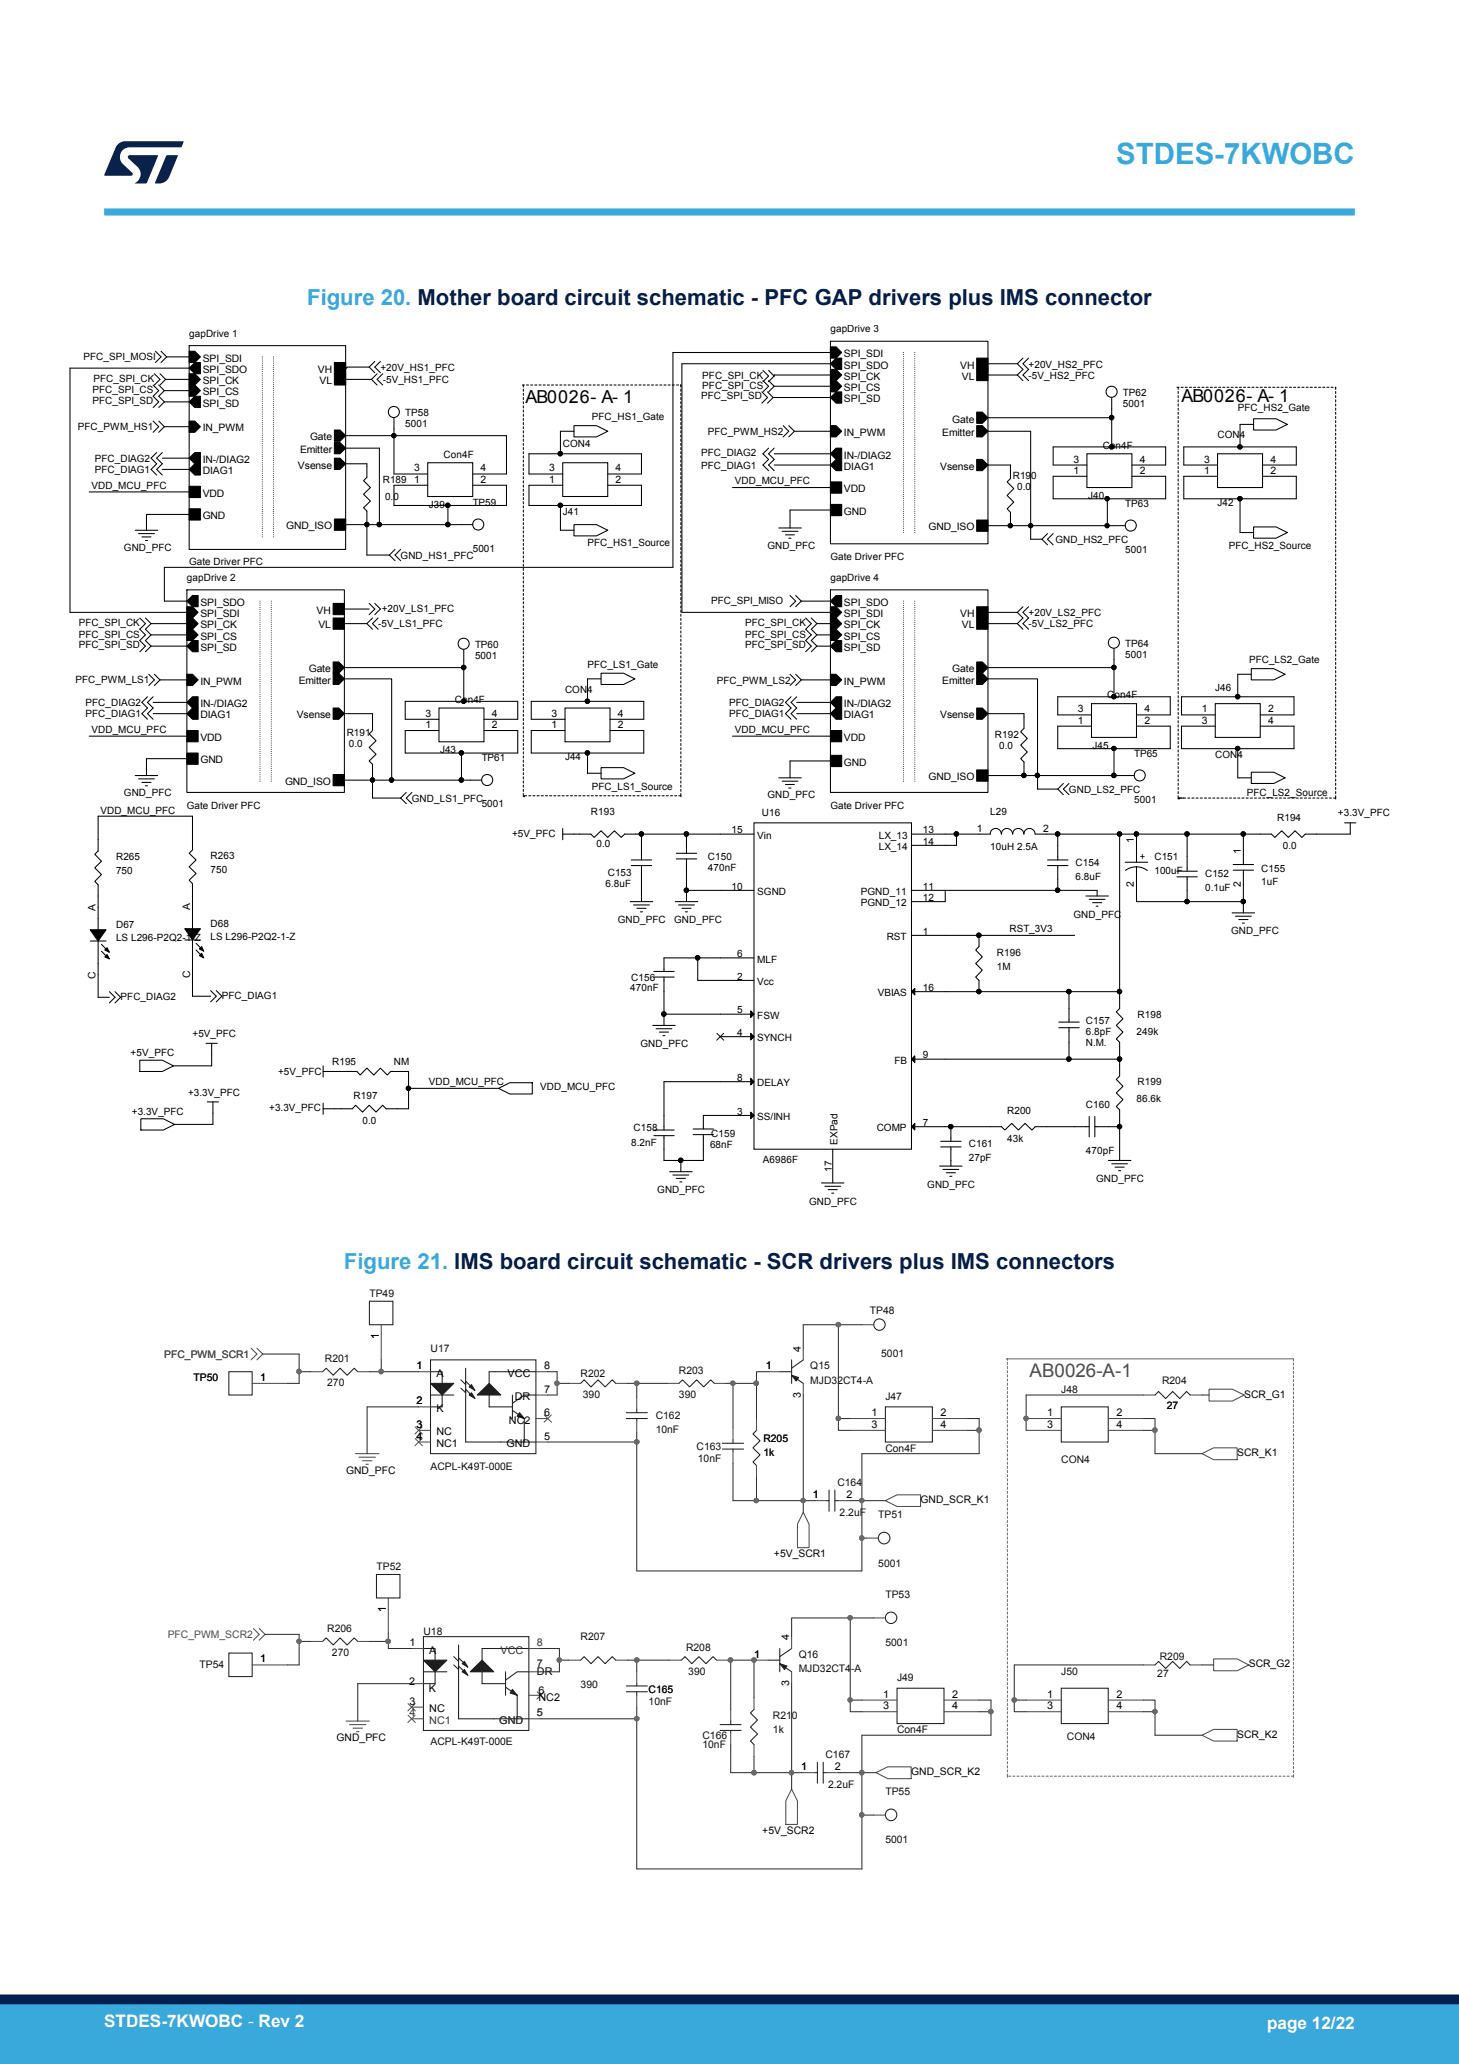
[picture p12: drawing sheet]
<svg xmlns="http://www.w3.org/2000/svg" width="210mm" height="297mm" viewBox="0 0 210 297" stroke-linecap="round" stroke-linejoin="round" font-family="sans-serif">
<defs><g id="words">
<text font-size="4.2" fill="#39a9dc" x="160.7" y="23.5">STDES-7KWOBC</text>
<g font-size="3.2" fill="#39a9dc">
<text x="44.2" y="43.8">Figure 20. Mother board circuit schematic - PFC GAP drivers plus IMS connector</text>
<text x="49.5" y="182.5">Figure 21. IMS board circuit schematic - SCR drivers plus IMS connectors</text>
</g>
<text font-size="2.7" fill="#4c4c4c" x="148.2" y="198.2">AB0026-A-1</text>
<g font-size="2.6">
<text x="75.7" y="58">AB0026- A- 1</text>
<text x="170.1" y="57.8">AB0026- A- 1</text>
</g>
<g font-size="2.5" fill="#fff">
<text x="15" y="291.6">STDES-7KWOBC - Rev 2</text>
<text x="182.4" y="291.9">page 12/22</text>
</g>
<g font-size="1.5">
<text x="29.2" y="52">SPI_SDI</text>
<text x="29.2" y="53.7">SPI_SDO</text>
<text x="45.8" y="53.7">VH</text>
<text x="121.5" y="51.4">SPI_SDI</text>
<text x="121.5" y="53">SPI_SDO</text>
<text x="138.2" y="53">VH</text>
<text x="29.2" y="56.9">SPI_CS</text>
<text x="29.2" y="58.5">SPI_SD</text>
<text x="29.2" y="55.3">SPI_CK</text>
<text x="46" y="55.3">VL</text>
<text x="121.5" y="57.9">SPI_SD</text>
<text x="121.5" y="54.7">SPI_CK</text>
<text x="121.5" y="56.3">SPI_CS</text>
<text x="138.5" y="54.7">VL</text>
<text x="29.2" y="62.1">IN_PWM</text>
<text x="43.2" y="65.2">Emitter</text>
<text x="44.6" y="63.4">Gate</text>
<text x="121.5" y="62.7">IN_PWM</text>
<text x="121.5" y="66">IN-/DIAG2</text>
<text x="135.6" y="62.7">Emitter</text>
<text x="137.1" y="60.8">Gate</text>
<text x="29.2" y="71.5">VDD</text>
<text x="29.2" y="68.2">DIAG1</text>
<text x="29.2" y="66.6">IN-/DIAG2</text>
<text x="42.9" y="67.4">Vsense</text>
<text x="59.6" y="67.8">3</text>
<text x="59.6" y="69.5">1</text>
<text x="69.2" y="69.5">2</text>
<text x="69.2" y="67.8">4</text>
<text x="79" y="67.8">3</text>
<text x="79" y="69.5">1</text>
<text x="88.6" y="69.5">2</text>
<text x="88.6" y="67.8">4</text>
<text x="121.5" y="67.6">DIAG1</text>
<text x="121.5" y="70.8">VDD</text>
<text x="135.3" y="67.6">Vsense</text>
<text x="154.5" y="66.6">3</text>
<text x="154.5" y="68.2">1</text>
<text x="164.1" y="68.2">2</text>
<text x="164.1" y="66.6">4</text>
<text x="173.3" y="66.6">3</text>
<text x="173.3" y="68.2">1</text>
<text x="182.9" y="68.2">2</text>
<text x="182.9" y="66.6">4</text>
<text x="29.2" y="74.7">GND</text>
<text x="41.2" y="76.2">GND_ISO</text>
<text x="121.5" y="74.1">GND</text>
<text x="133.7" y="76.3">GND_ISO</text>
<text x="28.8" y="88.8">SPI_SDI</text>
<text x="28.8" y="87.2">SPI_SDO</text>
<text x="45.6" y="88.3">VH</text>
<text x="121.5" y="88.8">SPI_SDI</text>
<text x="121.5" y="87.2">SPI_SDO</text>
<text x="138.2" y="88.8">VH</text>
<text x="28.8" y="90.4">SPI_CK</text>
<text x="28.8" y="92">SPI_CS</text>
<text x="28.8" y="93.7">SPI_SD</text>
<text x="45.8" y="90.4">VL</text>
<text x="121.5" y="92">SPI_CS</text>
<text x="121.5" y="93.7">SPI_SD</text>
<text x="121.5" y="90.4">SPI_CK</text>
<text x="138.5" y="90.4">VL</text>
<text x="28.8" y="98.5">IN_PWM</text>
<text x="28.8" y="101.8">IN-/DIAG2</text>
<text x="43" y="98.4">Emitter</text>
<text x="44.4" y="96.8">Gate</text>
<text x="121.5" y="98.5">IN_PWM</text>
<text x="121.5" y="101.8">IN-/DIAG2</text>
<text x="135.6" y="98.4">Emitter</text>
<text x="137.1" y="96.8">Gate</text>
<text x="28.8" y="103.4">DIAG1</text>
<text x="28.8" y="106.6">VDD</text>
<text x="42.7" y="103.4">Vsense</text>
<text x="61.2" y="103.1">3</text>
<text x="61.2" y="104.8">1</text>
<text x="70.8" y="104.8">2</text>
<text x="70.8" y="103.1">4</text>
<text x="79.4" y="103.1">3</text>
<text x="79.4" y="104.8">1</text>
<text x="88.9" y="104.8">2</text>
<text x="88.9" y="103.1">4</text>
<text x="121.5" y="106.6">VDD</text>
<text x="121.5" y="103.4">DIAG1</text>
<text x="135.3" y="103.4">Vsense</text>
<text x="155.2" y="102.5">3</text>
<text x="155.2" y="104.1">1</text>
<text x="164.7" y="104.1">2</text>
<text x="164.7" y="102.5">4</text>
<text x="173" y="104.1">3</text>
<text x="173" y="102.5">1</text>
<text x="182.5" y="102.5">2</text>
<text x="182.5" y="104.1">4</text>
<text x="28.8" y="109.9">GND</text>
<text x="41" y="112.9">GND_ISO</text>
<text x="121.5" y="110.2">GND</text>
<text x="133.7" y="112.3">GND_ISO</text>
<text x="140.6" y="119.7">1</text>
<text x="150.1" y="119.7">2</text>
<text x="163.2" y="121.3" transform="rotate(-90 163.2 121.3)">1</text>
<text x="178.6" y="122.9" transform="rotate(-90 178.6 122.9)">1</text>
<text x="13.8" y="131" transform="rotate(-90 13.8 131)">A</text>
<text x="27.3" y="130.9" transform="rotate(-90 27.3 130.9)">A</text>
<text x="163.2" y="127.7" transform="rotate(-90 163.2 127.7)">2</text>
<text x="178.6" y="127.7" transform="rotate(-90 178.6 127.7)">2</text>
<text x="13.8" y="140.9" transform="rotate(-90 13.8 140.9)">C</text>
<text x="27.3" y="140.7" transform="rotate(-90 27.3 140.7)">C</text>
<text x="54.5" y="192.7" transform="rotate(-90 54.5 192.7)">1</text>
<text x="60" y="197">1</text>
<text x="78.3" y="197">8</text>
<text x="110.2" y="197">1</text>
<text x="115.3" y="194.5" transform="rotate(-90 115.3 194.5)">4</text>
<text x="37.5" y="198.7">1</text>
<text x="60" y="202.1">2</text>
<text x="62.8" y="198.1">A</text>
<text x="62.8" y="203.2">K</text>
<text x="73.1" y="198.1">VCC</text>
<text x="74.1" y="201.5">DR</text>
<text x="78.3" y="203.8">6</text>
<text x="78.3" y="200.4">7</text>
<text x="115.3" y="201.1" transform="rotate(-90 115.3 201.1)">3</text>
<text x="125.4" y="203.8">1</text>
<text x="135.4" y="203.8">2</text>
<text x="150.7" y="203.8">1</text>
<text x="160.7" y="203.8">2</text>
<text x="179.1" y="201.1">SCR_G1</text>
<text x="60" y="205.5">3</text>
<text x="60" y="207.1">4</text>
<text x="62.8" y="206.5">NC</text>
<text x="62.8" y="208.2">NC1</text>
<text x="72.9" y="208.2">GND</text>
<text x="73.2" y="204.8">NC2</text>
<text x="78.3" y="207.1">5</text>
<text x="125.4" y="205.5">3</text>
<text x="135.4" y="205.5">4</text>
<text x="150.7" y="205.5">3</text>
<text x="160.7" y="205.5">4</text>
<text x="178.1" y="209.6">SCR_K1</text>
<text x="49.8" y="212.1">GND_PFC</text>
<text x="117" y="215.6">1</text>
<text x="121.8" y="215.6">2</text>
<text x="132.5" y="216.3">GND_SCR_K1</text>
<text x="111.4" y="224.1">+5V_SCR1</text>
<text x="55.5" y="232" transform="rotate(-90 55.5 232)">1</text>
<text x="37.5" y="239.2">1</text>
<text x="58.9" y="236.9">1</text>
<text x="61.8" y="237.9">A</text>
<text x="77.3" y="239.9">7</text>
<text x="108.6" y="238.5">1</text>
<text x="113.6" y="236" transform="rotate(-90 113.6 236)">4</text>
<text x="179.7" y="239.9">SCR_G2</text>
<text x="58.9" y="242.5">2</text>
<text x="58.9" y="245.3">3</text>
<text x="61.7" y="243.5">K</text>
<text x="77.3" y="241">DR</text>
<text x="77.5" y="244.8">NC2</text>
<text x="77.5" y="243.7">6</text>
<text x="113.6" y="242.6" transform="rotate(-90 113.6 242.6)">3</text>
<text x="127.1" y="244.3">1</text>
<text x="127.1" y="246">3</text>
<text x="137" y="244.3">2</text>
<text x="137" y="246">4</text>
<text x="150.7" y="244.3">1</text>
<text x="150.7" y="246">3</text>
<text x="160.7" y="244.3">2</text>
<text x="160.7" y="246">4</text>
<text x="48.4" y="250.6">GND_PFC</text>
<text x="61.8" y="246.4">NC</text>
<text x="178.1" y="250">SCR_K2</text>
<text x="115.3" y="254.7">1</text>
<text x="120.2" y="254.7">2</text>
<text x="131.1" y="255.5">GND_SCR_K2</text>
<text x="109.7" y="263.9">+5V_SCR2</text>
</g>
<g font-size="1.5" fill="#0f0f0f">
<text x="53.2" y="186.6">TP49</text>
<text x="125.2" y="189.1">TP48</text>
<text x="46.8" y="196">R201</text>
<text x="62" y="194.5">U17</text>
<text x="97.7" y="197.7">R203</text>
<text x="116.6" y="197.1">Q15</text>
<text x="126.8" y="195.2">5001</text>
<text x="27.9" y="198.8">TP50</text>
<text x="47.1" y="199.4">270</text>
<text x="83.6" y="198.1">R202</text>
<text x="83.9" y="201.1">390</text>
<text x="97.7" y="201.1">390</text>
<text x="116.6" y="199.1">MJD32CT4-A</text>
<text x="127.4" y="201.5">J47</text>
<text x="152.8" y="200.4">J48</text>
<text x="167.3" y="199.1">R204</text>
<text x="168" y="202.8">27</text>
<text x="94.4" y="206.2">10nF</text>
<text x="94.4" y="204.1">C162</text>
<text x="100.3" y="208.7">C163</text>
<text x="109.9" y="209.6">1k</text>
<text x="109.9" y="207.5">R205</text>
<text x="127.4" y="208.9">Con4F</text>
<text x="62" y="211.6">ACPL-K49T-000E</text>
<text x="100.4" y="210.4">10nF</text>
<text x="120.5" y="213.8">C164</text>
<text x="152.8" y="210.6">CON4</text>
<text x="120.9" y="218.2">2.2uF</text>
<text x="126.4" y="218.5">TP51</text>
<text x="54.2" y="225.9">TP52</text>
<text x="126.4" y="225.4">5001</text>
<text x="127.4" y="230">TP53</text>
<text x="47.1" y="234.9">R206</text>
<text x="47.8" y="238.2">270</text>
<text x="60.9" y="235.2">U18</text>
<text x="83.6" y="236">R207</text>
<text x="98.7" y="237.6">R208</text>
<text x="115" y="238.6">Q16</text>
<text x="127.4" y="236.9">5001</text>
<text x="166.9" y="238.9">R209</text>
<text x="28.7" y="240.1">TP54</text>
<text x="83.6" y="243">390</text>
<text x="93.4" y="243.6">C165</text>
<text x="93.4" y="245.3">10nF</text>
<text x="99.1" y="241">390</text>
<text x="115" y="240.6">MJD32CT4-A</text>
<text x="129.1" y="241.9">J49</text>
<text x="152.8" y="241">J50</text>
<text x="166.6" y="241.3">27</text>
<text x="62" y="251.1">ACPL-K49T-000E</text>
<text x="101.1" y="250.2">C166</text>
<text x="101.1" y="251.6">10nF</text>
<text x="111.2" y="247.4">R210</text>
<text x="111.2" y="249.4">1k</text>
<text x="129.1" y="249.4">Con4F</text>
<text x="153.6" y="250.3">CON4</text>
<text x="118.8" y="252.9">C167</text>
<text x="119.2" y="257.3">2.2uF</text>
<text x="127.4" y="258.3">TP55</text>
<text x="127.4" y="265.3">5001</text>
</g>
<g font-size="1.5" fill="#4c4c4c">
<text x="23.6" y="195.4">PFC_PWM_SCR1</text>
<text x="24.1" y="235.7">PFC_PWM_SCR2</text>
</g>
<g font-size="1.5" fill="#343434">
<text x="72.1" y="237.9">VCC</text>
<text x="77.3" y="236.9">8</text>
<text x="58.9" y="247">4</text>
<text x="61.8" y="248">NC1</text>
<text x="71.9" y="248">GND</text>
<text x="77.3" y="247">5</text>
</g>
<g font-size="1.4">
<text x="119.5" y="47.8">gapDrive 3</text>
<text x="12" y="51.7">PFC_SPI_MOSI</text>
<text x="27.2" y="48.5">gapDrive 1</text>
<text x="54.8" y="53.4">+20V_HS1_PFC</text>
<text x="148" y="52.9">+20V_HS2_PFC</text>
<text x="13.3" y="56.6">PFC_SPI_CS</text>
<text x="13.3" y="58.1">PFC_SPI_SD</text>
<text x="13.5" y="55">PFC_SPI_CK</text>
<text x="55.1" y="55.1">-5V_HS1_PFC</text>
<text x="58.3" y="59.8">TP58</text>
<text x="100.9" y="57.4">PFC_SPI_SD</text>
<text x="101.1" y="54.5">PFC_SPI_CK</text>
<text x="101.1" y="55.9">PFC_SPI_CS</text>
<text x="148" y="54.5">-5V_HS2_PFC</text>
<text x="161.6" y="56.9">TP62</text>
<text x="161.6" y="58.6">5001</text>
<text x="178.2" y="59.2">PFC_HS2_Gate</text>
<text x="11.2" y="61.9">PFC_PWM_HS1</text>
<text x="58.3" y="61.5">5001</text>
<text x="63.8" y="65.8">Con4F</text>
<text x="81" y="64.4">CON4</text>
<text x="85.2" y="60.5">PFC_HS1_Gate</text>
<text x="100.9" y="65.7">PFC_DIAG2</text>
<text x="101.9" y="62.6">PFC_PWM_HS2</text>
<text x="158.7" y="64.5">Con4F</text>
<text x="175.2" y="63.1">CON4</text>
<text x="13.2" y="70.3">VDD_MCU_PFC</text>
<text x="13.6" y="66.5">PFC_DIAG2</text>
<text x="13.6" y="68.1">PFC_DIAG1</text>
<text x="55.1" y="69.6">R189</text>
<text x="55.4" y="72">0.0</text>
<text x="100.9" y="67.5">PFC_DIAG1</text>
<text x="105.8" y="69.7">VDD_MCU_PFC</text>
<text x="145.8" y="68.9">R190</text>
<text x="146.4" y="70.5">0.0</text>
<text x="156.6" y="71.8">J40</text>
<text x="61.7" y="73.1">J39</text>
<text x="68" y="72.8">TP59</text>
<text x="81" y="74.1">J41</text>
<text x="162" y="72.9">TP63</text>
<text x="175.2" y="72.8">J42</text>
<text x="17.8" y="79.3">GND_PFC</text>
<text x="26.9" y="83.6">gapDrive 2</text>
<text x="27.2" y="81.4">Gate Driver PFC</text>
<text x="57.7" y="80.4">GND_HS1_PFC</text>
<text x="68" y="79.4">5001</text>
<text x="84.6" y="78.6">PFC_HS1_Source</text>
<text x="110.5" y="78.9">GND_PFC</text>
<text x="119.5" y="83.6">gapDrive 4</text>
<text x="119.5" y="80.6">Gate Driver PFC</text>
<text x="151.9" y="78.1">GND_HS2_PFC</text>
<text x="162" y="79.6">5001</text>
<text x="176.9" y="78.9">PFC_HS2_Source</text>
<text x="54.9" y="88">+20V_LS1_PFC</text>
<text x="102.4" y="86.9">PFC_SPI_MISO</text>
<text x="148" y="88.7">+20V_LS2_PFC</text>
<text x="11.4" y="90.1">PFC_SPI_CK</text>
<text x="11.4" y="91.7">PFC_SPI_CS</text>
<text x="11.4" y="93.2">PFC_SPI_SD</text>
<text x="54.4" y="90.3">-5V_LS1_PFC</text>
<text x="68.4" y="93.2">TP60</text>
<text x="68.4" y="94.8">5001</text>
<text x="107.2" y="90.1">PFC_SPI_CK</text>
<text x="107.2" y="91.7">PFC_SPI_CS</text>
<text x="107.2" y="93.2">PFC_SPI_SD</text>
<text x="148" y="90.3">-5V_LS2_PFC</text>
<text x="162" y="93">TP64</text>
<text x="162" y="94.7">5001</text>
<text x="179.8" y="95.5">PFC_LS2_Gate</text>
<text x="10.9" y="98.2">PFC_PWM_LS1</text>
<text x="12.3" y="101.6">PFC_DIAG2</text>
<text x="65.5" y="101.1">Con4F</text>
<text x="81.3" y="99.7">CON4</text>
<text x="84.6" y="96.1">PFC_LS1_Gate</text>
<text x="103.2" y="98.4">PFC_PWM_LS2</text>
<text x="105" y="101.6">PFC_DIAG2</text>
<text x="159.4" y="100.5">Con4F</text>
<text x="174.9" y="99.4">J46</text>
<text x="12.3" y="103.2">PFC_DIAG1</text>
<text x="13.2" y="105.5">VDD_MCU_PFC</text>
<text x="49.9" y="105.8">R191</text>
<text x="50.2" y="107.5">0.0</text>
<text x="105" y="103.2">PFC_DIAG1</text>
<text x="105.8" y="105.5">VDD_MCU_PFC</text>
<text x="143.2" y="106.1">R192</text>
<text x="143.8" y="107.8">0.0</text>
<text x="157.3" y="107.8">J45</text>
<text x="63.3" y="108.4">J43</text>
<text x="69.3" y="109.6">TP61</text>
<text x="81.3" y="109.4">J44</text>
<text x="85.2" y="113.6">PFC_LS1_Source</text>
<text x="163.3" y="108.9">TP65</text>
<text x="174.9" y="109.1">CON4</text>
<text x="14.5" y="117.1">VDD_MCU_PFC</text>
<text x="17.8" y="114.6">GND_PFC</text>
<text x="26.9" y="116.4">Gate Driver PFC</text>
<text x="59.3" y="115.4">GND_LS1_PFC</text>
<text x="69.3" y="116.2">5001</text>
<text x="85" y="117.3">R193</text>
<text x="105.3" y="119.9">15</text>
<text x="109.7" y="117.5">U16</text>
<text x="110.5" y="114.9">GND_PFC</text>
<text x="119.5" y="116.4">Gate Driver PFC</text>
<text x="132.8" y="119.9">13</text>
<text x="142.5" y="117.3">L29</text>
<text x="153.9" y="114.1">GND_LS2_PFC</text>
<text x="163.3" y="115.6">5001</text>
<text x="179.4" y="114.6">PFC_LS2_Source</text>
<text x="183.8" y="118.1">R194</text>
<text x="192.6" y="117.5">+3.3V_PFC</text>
<text x="16.7" y="125.8">750</text>
<text x="16.7" y="123.8">R265</text>
<text x="30.3" y="125.6">750</text>
<text x="30.3" y="123.7">R263</text>
<text x="73.7" y="120.4">+5V_PFC</text>
<text x="85.9" y="121.9">0.0</text>
<text x="101.9" y="123.8">C150</text>
<text x="101.9" y="125.3">470nF</text>
<text x="109" y="120.7">Vin</text>
<text x="126.5" y="120.7">LX_13</text>
<text x="126.5" y="122.3">LX_14</text>
<text x="132.8" y="121.5">14</text>
<text x="142.5" y="122.3">10uH 2.5A</text>
<text x="154.8" y="124.6">C154</text>
<text x="164.1" y="123.7">+</text>
<text x="166.2" y="125.8">100uF</text>
<text x="166.2" y="123.8">C151</text>
<text x="181.5" y="125.4">C155</text>
<text x="184.6" y="122.2">0.0</text>
<text x="87.1" y="127.7">6.8uF</text>
<text x="87.5" y="126.1">C153</text>
<text x="105.3" y="128">10</text>
<text x="109" y="128.8">SGND</text>
<text x="123.9" y="128.8">PGND_11</text>
<text x="123.9" y="130.4">PGND_12</text>
<text x="132.8" y="129.6">12</text>
<text x="132.8" y="128">11</text>
<text x="154.8" y="126.6">6.8uF</text>
<text x="173.4" y="126.2">C152</text>
<text x="173.4" y="128.2">0.1uF</text>
<text x="181.5" y="127.4">1uF</text>
<text x="16.7" y="133.5">D67</text>
<text x="16.7" y="135.5">LS L296-P2Q2-1-Z</text>
<text x="30.3" y="133.4">D68</text>
<text x="30.3" y="135.3">LS L296-P2Q2-1-Z</text>
<text x="88.9" y="132.9">GND_PFC</text>
<text x="97" y="132.9">GND_PFC</text>
<text x="106.1" y="137.7">6</text>
<text x="127.6" y="135.3">RST</text>
<text x="132.8" y="134.5">1</text>
<text x="143.5" y="137.6">R196</text>
<text x="145.3" y="134.1">RST_3V3</text>
<text x="154.5" y="132">GND_PFC</text>
<text x="177.2" y="134.3">GND_PFC</text>
<text x="17.4" y="143.9">PFC_DIAG2</text>
<text x="31.9" y="143.7">PFC_DIAG1</text>
<text x="90.7" y="142.6">470nF</text>
<text x="90.9" y="141.1">C156</text>
<text x="106.1" y="141">2</text>
<text x="109" y="138.5">MLF</text>
<text x="109" y="141.8">Vcc</text>
<text x="126.3" y="143.4">VBIAS</text>
<text x="132.8" y="142.6">16</text>
<text x="143.5" y="139.5">1M</text>
<text x="27.7" y="149.2">+5V_PFC</text>
<text x="106.1" y="145.8">5</text>
<text x="106.1" y="149.1">4</text>
<text x="109" y="146.6">FSW</text>
<text x="109" y="149.9">SYNCH</text>
<text x="156.3" y="147.3">C157</text>
<text x="156.3" y="148.9">6.8pF</text>
<text x="163.6" y="148.9">249k</text>
<text x="163.7" y="146.5">R198</text>
<text x="18.8" y="152">+5V_PFC</text>
<text x="40" y="154.7">+5V_PFC</text>
<text x="47.8" y="153.3">R195</text>
<text x="56.7" y="153.3">NM</text>
<text x="92.2" y="150.7">GND_PFC</text>
<text x="106.1" y="155.5">8</text>
<text x="128.8" y="153.1">FB</text>
<text x="132.8" y="152.3">9</text>
<text x="156.3" y="150.5">N.M.</text>
<text x="19" y="160.4">+3.3V_PFC</text>
<text x="27.1" y="157.7">+3.3V_PFC</text>
<text x="38.7" y="159.9">+3.3V_PFC</text>
<text x="50.9" y="158.1">R197</text>
<text x="52.2" y="161.7">0.0</text>
<text x="61.7" y="156.1">VDD_MCU_PFC</text>
<text x="77.8" y="156.8">VDD_MCU_PFC</text>
<text x="106.1" y="160.4">3</text>
<text x="109" y="156.3">DELAY</text>
<text x="109" y="161.2">SS/INH</text>
<text x="145" y="160.2">R200</text>
<text x="156.3" y="159.4">C160</text>
<text x="163.6" y="158.6">86.6k</text>
<text x="163.7" y="156.2">R199</text>
<text x="90.9" y="164.9">8.2nF</text>
<text x="91.2" y="162.8">C158</text>
<text x="102.2" y="165.2">68nF</text>
<text x="102.4" y="163.6">C159</text>
<text x="109.8" y="167.4">A6986F</text>
<text x="120.5" y="164.7" transform="rotate(-90 120.5 164.7)">EXPad</text>
<text x="126.2" y="162.8">COMP</text>
<text x="132.8" y="162">7</text>
<text x="139.4" y="165.1">C161</text>
<text x="139.4" y="167">27pF</text>
<text x="145" y="164.3">43k</text>
<text x="156.3" y="166.1">470pF</text>
<text x="94.6" y="171.7">GND_PFC</text>
<text x="116.5" y="173.3">GND_PFC</text>
<text x="119.7" y="168.6" transform="rotate(-90 119.7 168.6)">17</text>
<text x="133.5" y="170.9">GND_PFC</text>
<text x="157.8" y="170.1">GND_PFC</text>
</g>
</g></defs>
<g fill="none" stroke="#000" stroke-width=".15" stroke-dasharray=".3 .3">
<path d="M75.2 55.4h22.8M75.3 55.4v59.1M98 55.4h.1M98 55.4v59.1M169.4 55.7h22.8M169.6 55.7v59.1M192.2 55.7h.1M192.2 55.7v59.1M75.3 114.5h.1M75.5 114.5h.1M98 114.5h.1M98 114.5h-22.5"/>
<path d="M169.6 114.8h.1M169.7 114.8h.1M192.2 114.8h.1M192.2 114.8h-22.5"/>
</g>
<g fill="none" stroke="#000" stroke-width=".15">
<path d="M22 55.4l.8 .8-.8 .8 .8 .8-.8 .8M22.2 53.8l.8 .8-.8 .8M22.4 50.5l.8 .9-.8 .8M22.8 55.4l.9 .8M23 53.8l.8 .8M23.2 50.5l.8 .9M23.7 56.2h3.5M23.7 57.8h3.5M23.7 56.2l-.9 .8 .9 .8M23.7 57.8l-.9 .8M23.8 54.6h3.4M23.8 54.6l-.8 .8"/>
<path d="M24 51.4h3.2M24 51.4l-.8 .8M27.2 55.4h.8l.8 .8-.8 .8h-.8zM27.2 57.8l.8-.8h.8v1.6h-.8zM27.2 53.8h.8l.8 .8-.8 .8h-.8zM27.2 50.5h.8l.8 .9-.8 .8h-.8zM27.2 53l.8-.8h.8v1.6h-.8zM27.2 49.7h22.5v29.4h-22.5zM27.2 53h-17.1v35.1h16.8M48.1 53.8h1.6v1.6h-1.6zM48.1 52.2h1.6v1.6h-1.6zM49.7 54.6h3.8"/>
<path d="M53.1 52.8l.8 .8M53.1 52.8h-3.2v.2h-.2M53.5 54.6l.8 .8M53.9 52l-.8 .8M54.3 53.8l-.8 .8M54.8 52l-.9 .8 .9 .8M55.1 53.8l-.8 .8 .8 .8M109.7 56.4l.8 .8-.8 .8M109.8 53.3l.8 .8-.8 .8M109.8 54.8l.8 .8-.8 .8M110.5 56.4l.8 .8M110.6 53.3l.8 .8"/>
<path d="M110.6 54.8l.8 .8M111.3 57.2h8.2M111.3 57.2l-.8 .8M111.4 55.6h8.1M111.4 54.1l-.8 .8M111.4 55.6l-.8 .8M119.5 54.8h.8l.8 .8-.8 .8h-.8zM119.5 57.2l.8-.8h.8v1.6h-.8zM119.5 53.2h.8l.8 .8-.8 .8h-.8zM119.5 49.9h.8l.8 .8-.8 .8h-.8zM119.5 52.3l.8-.8h.8v1.7h-.8zM119.5 49.1h22.7v29.2h-22.7z"/>
<path d="M119.5 50.7h-22.6v30.9h-73.2v4.9h3.2M119.5 52.3h-21.4v35.8h21.4M119.5 54h-8.1v.1M140.6 53.2h1.6v1.6h-1.6zM140.6 59.3h.8l.8 .8-.8 .8h-.8zM140.6 51.5h1.6v1.7h-1.6zM142.2 52.3h4.2M142.2 54h4.2M146.4 52.3l.8 .9-.8 .8M146.4 54l.8 .8M147.2 51.5l-.8 .8M148 51.5l-.8 .8 .8 .9-.8 .8 .8 .8"/>
<path d="M160 57.2v2.9M12.8 70.8h14.4M19.5 76.3h3.2M19.9 76.8h2.3M20.4 77.3h1.3M20.9 77.8h.3M22 60.6l.8 .8-.8 .8M22.5 65.1l-.8 .8 .8 .8-.8 .8 .8 .9M22.8 60.6l.9 .8M23.4 65.9h3.8M23.4 67.5h3.8M23.4 65.1l-.9 .8 .9 .8-.9 .8 .9 .9"/>
<path d="M23.7 61.4h3.5M23.7 61.4l-.9 .8M27.2 70h1.6v1.6h-1.6zM27.2 60.6h.8l.8 .8-.8 .8h-.8zM27.2 67.5l.8-.8h.8v1.7h-.8zM27.2 65.9l.8-.8h.8v1.6h-.8zM27.2 73.2h1.6v1.6h-1.6zM27.2 74h-6.1v2.3M48.1 61.9h.8l.8 .8-.8 .8h-.8zM48.1 74.7h1.6v1.6h-1.6zM48.1 63.7h.8l.8 .8-.8 .8h-.8zM48.1 65.9h.8l.8 .8-.8 .8h-.8z"/>
<path d="M49.7 64.5h4.9v11M49.7 66.7h3.1v2l-.5 .5 1 1-1 .9 1 1-1 1 .5 .4v2M49.7 75.5h3.1M49.7 62.7h7M52.8 75.5h1.8M52.8 75.5v4.4h3.2M54.6 75.5h9.9M56 79.9l.9 .8M56.7 62.7v5.5h4.9M56.7 62.7h16.2v5.5h-4.9M56.7 60.1v2.6M56.9 79.1l-.9 .8"/>
<path d="M57.7 79.1l-.8 .8 .8 .8M61.6 66.6h6.4v4.8h-6.4zM61.6 69.8h-4.9v2.9h7.8M64.5 72.7v2.8M64.5 75.5h3.5M68 69.8h4.9v2.9h-8.4M80.7 65.3h-4.6v2.9h4.9M80.7 65.3h11.6v2.9h-4.8M81 66.6h6.5v4.8h-6.5zM81 69.8h-4.9v2.9h4.6M82.6 62.1h-1.9v3.2M82.6 61.2h3.3l1.6 .9-1.6 .8h-3.3z"/>
<path d="M82.6 75.5h3.3l1.6 .8-1.6 .8h-3.3zM87.5 69.8h4.8v2.9h-11.6v3.6h1.9M105.4 70.2h14.1M110.6 64.5l-.8 .8 .8 .8-.8 .8 .8 .8M111.4 66.9h8.1M111.4 65.3h8.1M111.4 64.5l-.8 .8 .8 .8-.8 .8 .8 .8M112.1 76h3.2M112.6 76.5h2.3M112.7 61.2l.8 .9-.8 .8M113.1 77h1.2M113.5 77.4h.4"/>
<path d="M113.5 61.2l.8 .9M114.3 62.1h5.2M114.3 62.1l-.8 .8M119.5 69.3h1.6v1.7h-1.6zM119.5 61.2h.8l.8 .9-.8 .8h-.8zM119.5 66.9l.8-.8h.8v1.6h-.8zM119.5 65.3l.8-.8h.8v1.6h-.8zM119.5 72.6h1.6v1.6h-1.6zM119.5 73.4h-5.8v2.6M140.6 74.8h1.6v1.7h-1.6zM140.6 61.2h.8l.8 .9-.8 .8h-.8zM140.6 66.1h.8l.8 .8-.8 .8h-.8z"/>
<path d="M142.2 66.9h3.2v2l-.4 .4 .9 1-.9 1 .9 1-.9 .9 .4 .5v1.9h2.9M142.2 62.1h6.1v13.5M142.2 75.5v.1h3.2M142.2 60.1h17.8M148.3 75.6v2h1.7M148.3 75.6h11.1M150 77.6l.8 .8M150.8 76.8l-.8 .8M151.6 76.8l-.8 .8 .8 .8M156.4 65.3h6.5v4.9h-6.5zM156.4 68.5h-4.8v3.3h7.8M159.4 75.6h2.6"/>
<path d="M160 60.1v4.2h7.8v2.6h-4.9M160 64.3h-8.4v2.6h4.8M162.9 68.5h4.9v3.3h-8.4v3.8M175.2 65.3h6.5v4.9h-6.5zM175.2 68.5h-4.8v3.3h8.1M178.5 64.3h8.1v2.6h-4.9M178.5 64.3h-8.1v2.6h4.8M178.5 71.8v4.8h1.9M180.4 61.1h-1.9v3.2M180.4 60.3h3.3l1.6 .8-1.6 .8h-3.3zM180.4 75.8h3.3l1.6 .8-1.6 .8h-3.3zM181.7 68.5h4.9v3.3h-8.1"/>
<path d="M20.1 88.9l.8 .8-.8 .8 .8 .9-.8 .8 .8 .8-.8 .8M20.9 88.9l.8 .8M21.4 97l.8 .8-.8 .8M21.7 89.7h5.2M21.7 91.4h5.2M21.7 93h5.2M21.7 89.7l-.8 .8 .8 .9M21.7 91.4l-.8 .8 .8 .8M21.7 93l-.8 .8M22.2 97l.8 .8M23 97.8l-.8 .8M23 97.8h3.9"/>
<path d="M26.9 90.5h.8l.8 .9-.8 .8h-.8zM26.9 93l.8-.8h.8v1.6h-.8zM26.9 97h.8l.8 .8-.8 .8h-.8zM26.9 88.9h.8l.8 .8-.8 .8h-.8zM26.9 87.3h.8l.8 .8-.8 .8h-.8zM26.9 86.5l.8-.8h.8v1.6h-.8zM26.9 84.9h22.7v29.1h-22.7zM47.9 88.9h1.7v1.6h-1.7zM47.9 95.3h.9l.8 .8-.8 .8h-.9zM47.9 86.8h1.7v1.6h-1.7zM47.9 96.9h.9l.8 .8-.8 .8h-.9zM49.6 97.7h6.8v14.6"/>
<path d="M49.6 96.1h17.2M49.6 87.6h3.5M49.6 89.7h3.2M52.8 89.7l.8 .8M53.1 86.8l.8 .8-.8 .8M53.6 88.9l-.8 .8M53.9 86.8l.9 .8-.9 .8M54.4 88.9l-.8 .8 .8 .8M66.8 93.5v2.6M66.8 96.1v4.8M86.5 97.7h-1.9v3.2M86.5 96.9h3.3l1.6 .8-1.6 .8h-3.3z"/>
<path d="M113.7 97l.8 .8-.8 .8M113.7 85.7l.8 .8-.8 .8M114.5 97l.8 .8M114.5 85.7l.8 .8M115.3 97.8l-.8 .8M115.3 86.5l-.8 .8M115.3 86.5h4.2M115.3 97.8h4.2M116 88.9l.8 .8-.8 .8 .8 .9-.8 .8 .8 .8-.8 .8M116.8 88.9l.8 .8M117.6 89.7l-.8 .8 .8 .9M117.6 91.4l-.8 .8 .8 .8"/>
<path d="M117.6 93l-.8 .8M117.6 89.7h1.9M117.6 91.4h1.9M117.6 93h1.9M119.5 90.5h.8l.8 .9-.8 .8h-.8zM119.5 93l.8-.8h.8v1.6h-.8zM119.5 97h.8l.8 .8-.8 .8h-.8zM119.5 88.9h.8l.8 .8-.8 .8h-.8zM119.5 87.3h.8l.8 .8-.8 .8h-.8zM119.5 86.5l.8-.8h.8v1.6h-.8zM119.5 84.9h22.7v29.1h-22.7zM140.6 88.9h1.6v1.6h-1.6z"/>
<path d="M140.6 95.3h.8l.8 .8-.8 .8h-.8zM140.6 87.3h1.6v1.6h-1.6zM140.6 96.9h.8l.8 .8-.8 .8h-.8zM142.2 96.1h18.1M142.2 97.7h7.1v13.9M142.2 88.1h4.2M142.2 89.7h4.2M146.4 88.1l.8 .8-.8 .8M146.4 89.7l.8 .8M147.2 87.3l-.8 .8M148 87.3l-.8 .8 .8 .8-.8 .8 .8 .8M160.3 96.1v4.2h8.1v2.6h-4.8"/>
<path d="M160.3 93.3v2.8M180.1 96.2h3.2l1.7 .8-1.7 .8h-3.2zM180.1 97h-1.9v3.3M12.8 105.9h14.1M19.5 111.6h3.2M19.9 112.1h2.3M20.4 112.6h1.3M20.9 113.1h.3M21.2 100.3l-.8 .8 .8 .8-.8 .8 .8 .8M22 100.3l-.8 .8 .8 .8-.8 .8 .8 .8M22 101.1h4.9M22 102.7h4.9"/>
<path d="M26.9 105.1h1.6v1.6h-1.6zM26.9 101.1l.8-.8h.8v1.6h-.8zM26.9 108.4h1.6v1.6h-1.6zM26.9 109.2h-5.8v2.4M27.7 101.9h.8v1.6h-.8l-.8-.8zM47.9 111.4h1.7v1.7h-1.7zM47.9 101.9h.9l.8 .8-.8 .8h-.9zM49.6 102.7h4v2.4l-.5 .5 1 1-1 .9 1 1-1 1 .5 .5v2.3M49.6 112.3h4M53.6 112.3v2.5h4.1M53.6 112.3h2.8M56.4 112.3h10"/>
<path d="M57.7 114.8l.8 .8M58.5 114l-.8 .8M59.3 114l-.8 .8 .8 .8M63.2 101.9h6.5v4.8h-6.5zM63.2 105.1h-4.9v3.3h8.1M66.4 112.3h2.9M66.8 100.9h7.7v2.6h-4.8M66.8 100.9h-8.5v2.6h4.9M69.7 105.1h4.8v3.3h-8.1v3.9M81 119.2v1.6M81.3 101.9h6.5v4.8h-6.5zM81.3 105.1h-4.8v3.3h8.1"/>
<path d="M84.6 100.9h8.1v2.6h-4.9M84.6 100.9h-8.1v2.6h4.8M84.6 108.4v2.9h1.9M86.5 110.5h3.3l1.6 .8-1.6 .8h-3.3zM87.8 105.1h4.9v3.3h-8.1M105.4 105.9h14.1M108.5 118.4h22.7v47h-22.7zM112.1 111.9h3.2M112.6 112.4h2.3M113.1 112.9h1.2M113.5 113.4h.4M113.9 100.3l-.8 .8 .8 .8-.8 .8 .8 .8"/>
<path d="M114.7 101.1h4.8M114.7 102.7h4.8M114.7 100.3l-.8 .8 .8 .8-.8 .8 .8 .8M119.5 105.1h1.6v1.6h-1.6zM119.5 102.7l.8-.8h.8v1.6h-.8zM119.5 101.1l.8-.8h.8v1.6h-.8zM119.5 108.7h1.6v1.6h-1.6zM119.5 109.5h-5.8v2.4M140.6 110.8h1.6v1.6h-1.6zM140.6 101.9h.8l.8 .8-.8 .8h-.8zM142.2 102.7h5.2v2.1l-.5 .5 1 1-1 .9 1 1-1 1 .5 .4v2M142.2 111.6h5.2"/>
<path d="M147.4 111.6h1.9M149.3 111.6v1.9h2.9M149.3 111.6h11M152.2 113.5l.9 .9M153.1 112.7l-.9 .8M153.9 112.7l-.8 .8 .8 .9M157.1 101.3h6.5v4.8h-6.5zM157.1 104.5h-4.9v3.2h8.1M160.3 100.3h-8.1v2.6h4.9M160.3 111.6h3M163.6 104.5h4.8v3.2h-8.1v3.9M169.6 114.8h.8"/>
<path d="M174.9 101.3h6.5v4.8h-6.5zM174.9 104.5h-4.8v3.2h8.1M178.2 100.3h-8.1v2.6h4.8M178.2 107.7v4.2h1.9M178.2 100.3h8.1v2.6h-4.9M180.1 111.1h3.2l1.7 .8-1.7 .8h-3.2zM181.4 104.5h4.9v3.2h-8.1M193.5 118.4h1.7M194.3 118.4v1.6h-6.4l-.5 .5-1-1-1 1-.9-1-1 1-.5-.5h-4v4.4M13 133.8h2.3l-1.2 1.6zM13 135.4h2.3M14.1 135.4v8.1h1.6"/>
<path d="M14.6 135.9l1 1M14.6 136.9l1 .9M15.4 137.4l.3 .6-.6-.3zM15.4 136.4l.3 .6-.6-.3zM26.6 135.3h2.2M26.6 133.6h2.2l-1.1 1.7zM27.7 133.6v-6.4l-.5-.5 1-1-1-1 1-1-1-.9 .5-.5v-4.9h-13.6v5.1l-.5 .4 1 1-1 1 1 .9-1 1 .5 .5v6.5M27.7 135.3v8.1h2.6M28.2 135.7l1 1M28.2 136.7l1 1M29 137.2l.3 .6-.6-.3zM29 136.2l.3 .7-.6-.4z"/>
<path d="M81 120h4l.5 .5 1-1 1 1 .9-1 1 1 .5-.5h2.4M90.7 129.7h3.3M90.9 123.7h2.9M90.9 124.6h2.9M91.2 130.2h2.3M91.7 130.7h1.3M92.2 131.2h.3M92.3 120h6.5M92.3 124.6v5.1M92.3 120v3.7M94.1 139.8h2.9M97.2 129.7h3.2"/>
<path d="M97.3 123.6h3M97.3 122.8h3M97.7 130.2h2.2M98.1 130.7h1.4M98.7 131.2h.3M98.8 120v2.8M98.8 123.6v4.5M98.8 128.1v1.6M98.8 120h9.7M98.8 128.1h9.7M100.4 137.8h8.1M100.4 137.8v3.3h8.1"/>
<path d="M100.4 137.8h-4.8v2M131.2 134.6h9.7M131.2 128.1h4.9M131.2 120h6.5M136.1 128.1h16.1M136.1 128.1v1.6h-4.9M137.7 120v1.6h-6.5M137.7 120h4.8a.79 .79 0 0 1 .8-.8 .79 .79 0 0 1 .8 .8M140.9 134.6v1.6l-.5 .5 1 1-1 .9 1 1-1 1 .5 .5v1.6M140.9 134.6h13.8M145.7 120a.79 .79 0 0 0-.8-.8 .79 .79 0 0 0-.8 .8M147.4 120a.79 .79 0 0 0-.8-.8 .79 .79 0 0 0-.8 .8"/>
<path d="M149 120a.79 .79 0 0 0-.8-.8 .79 .79 0 0 0-.8 .8M149 120h3.2M150.8 123.7h2.9M150.8 124.6h2.9M152.2 124.6v3.5M152.2 120v3.7M152.2 128.1h5.7v.8M152.2 120h9M156.3 128.9h3.2M156.8 129.4h2.3M157.3 129.9h1.3M157.8 130.4h.3"/>
<path d="M161.2 120v22.7M161.2 120h2.4M162 124.1h3.2M162 125.2a2.63 2.63 0 0 1 1.6-.5 2.46 2.46 0 0 1 1.5 .6M163.6 120h7.3M163.6 124.7v5h7.3M163.6 120v4.1M169.4 125.4h2.9M169.4 126.2h2.9M170.9 129.7h8.1M170.9 126.2v3.5M170.9 120v5.4"/>
<path d="M170.9 120h8.1M177.3 131.4h3.3M177.5 125.2h2.9M177.5 124.4h2.9M177.8 131.8h2.3M178.3 132.3h1.3M178.8 132.8h.3M179 125.2v4.5M179 129.7v1.7M15.7 142.7l.9 .8-.9 .8M16.6 142.7l.8 .8-.8 .8M20.1 152.6h3.3l1.6 .8-1.6 .8h-3.3z"/>
<path d="M29.7 150.1h1.6M29.8 158.6h1.7M30.3 142.5l.8 .9-.8 .8M30.5 150.1v3.3h-5.5M30.6 158.6v3.2h-5.5M31.1 142.5l.8 .9-.8 .8M46.5 154.2h4.9l.4 .5 1-1 1 1 1-1 .9 1 .5-.5h2.6v2.4M46.5 153.4v1.6M46.5 158.7v1.7M58.8 156.6v2.9h-3.2l-.5-.5-1 1-1-1-.9 1-1-1-.5 .5h-4.2M58.8 156.6h13M71.8 156.6l1.6-.8h3.2v1.6h-3.2z"/>
<path d="M94 147.6h3.2M94.1 140.6h2.9M94.4 148h2.3M94.9 148.5h1.3M95.4 149h.3M95.6 145.9h12.9M95.6 140.6v5.3M95.6 145.9v1.7M103.7 149.2h4.8M108 145.5l.5 .4-.5 .5zM108 148.7l.5 .5-.5 .5zM108 155.2l.5 .4-.5 .5z"/>
<path d="M108.5 155.6h-12.9v7M131.2 152.4l.5-.5v1zM131.2 142.7l.5-.5v1zM131.2 152.4h22.7M131.2 142.7h9.7M140.9 142.7h13M152.4 147.9h2.9M152.4 147.1h2.9M153.9 142.7v4.4M153.9 147.9v4.5M153.9 142.7h7.3M153.9 152.4h7.3"/>
<path d="M161.2 142.7v2.4l-.5 .5 .9 1-.9 1 .9 .9-.9 1 .5 .5v2.4M161.2 152.4v2.4l-.5 .5 .9 1-.9 1 .9 .9-.9 1 .5 .5v2.4M20.3 161h3.2l1.6 .8-1.6 .8h-3.2zM94.1 162.6h2.9M94.1 163.4h2.9M95.6 163.4v3.6h2.4M96.4 168.6h3.2M96.9 169.1h2.2M97.3 169.6h1.4M97.8 170.1h.3M98 167v1.6M99.8 163.3h2.9"/>
<path d="M99.8 162.5h2.9M101.2 163.3v3.7h-3.2M108 160l.5 .5-.5 .5zM108.5 160.5h-7.3v2M118.2 170.2h3.3M118.7 170.7h2.3M119.2 171.2h1.3M119.7 171.7h.3M119.9 165.4v4.8M131.2 162.1l.5-.5v1zM131.2 162.1h5.7M135.2 167.8h3.3"/>
<path d="M135.4 164.2h2.9M135.4 165h2.9M135.7 168.3h2.3M136.2 168.8h1.3M136.7 169.3h.3M136.9 165v2.8M136.9 162.1v2.1M136.9 162.1h7.2l.5 .5 1-1 1 1 .9-1 1 1 .5-.5h7.8M156.8 160.7v2.9M157.6 162.1h3.6M157.6 160.7v2.9M159.5 167h3.3"/>
<path d="M160 167.5h2.3M160.5 167.9h1.3M161 168.5h.3M161.2 162.1v4.9"/>
<circle cx="56.7" cy="59.3" r=".8"/>
<circle cx="160" cy="56.4" r=".8"/>
<circle cx="52.8" cy="75.5" r=".31"/>
<circle cx="54.6" cy="75.5" r=".32"/>
<circle cx="56.7" cy="62.7" r=".31"/>
<circle cx="64.5" cy="75.5" r=".32"/>
<circle cx="64.5" cy="72.7" r=".32"/>
<circle cx="68.8" cy="75.5" r=".8"/>
<circle cx="80.6" cy="72.7" r=".32"/>
<circle cx="80.6" cy="65.3" r=".32"/>
<circle cx="145.4" cy="75.6" r=".31"/>
<circle cx="148.3" cy="75.6" r=".3"/>
<circle cx="159.3" cy="71.8" r=".31"/>
<circle cx="159.4" cy="75.6" r=".3"/>
<circle cx="160" cy="60.1" r=".32"/>
<circle cx="160" cy="64.3" r=".31"/>
<circle cx="162.8" cy="75.6" r=".8"/>
<circle cx="178.5" cy="71.8" r=".32"/>
<circle cx="178.5" cy="64.3" r=".31"/>
<circle cx="66.7" cy="96" r=".32"/>
<circle cx="66.7" cy="92.6" r=".8"/>
<circle cx="160.3" cy="96" r=".32"/>
<circle cx="160.3" cy="92.5" r=".8"/>
<circle cx="53.6" cy="112.2" r=".31"/>
<circle cx="56.4" cy="112.2" r=".32"/>
<circle cx="66.4" cy="108.3" r=".32"/>
<circle cx="66.4" cy="112.2" r=".32"/>
<circle cx="66.7" cy="100.9" r=".32"/>
<circle cx="70.1" cy="112.2" r=".8"/>
<circle cx="84.5" cy="100.9" r=".32"/>
<circle cx="84.5" cy="108.3" r=".32"/>
<circle cx="147.4" cy="111.6" r=".32"/>
<circle cx="149.3" cy="111.6" r=".32"/>
<circle cx="160.3" cy="111.6" r=".32"/>
<circle cx="160.3" cy="100.2" r=".32"/>
<circle cx="160.3" cy="107.7" r=".31"/>
<circle cx="164" cy="111.6" r=".8"/>
<circle cx="178.1" cy="100.2" r=".32"/>
<circle cx="178.1" cy="107.7" r=".31"/>
<circle cx="92.3" cy="120" r=".32"/>
<circle cx="98.8" cy="120" r=".32"/>
<circle cx="98.8" cy="128.1" r=".32"/>
<circle cx="100.4" cy="137.8" r=".32"/>
<circle cx="137.7" cy="120" r=".32"/>
<circle cx="140.9" cy="134.6" r=".32"/>
<circle cx="152.2" cy="120" r=".32"/>
<circle cx="152.2" cy="128.1" r=".32"/>
<circle cx="161.1" cy="120" r=".32"/>
<circle cx="163.6" cy="120" r=".32"/>
<circle cx="170.8" cy="120" r=".32"/>
<circle cx="170.8" cy="129.7" r=".32"/>
<circle cx="178.9" cy="120" r=".32"/>
<circle cx="178.9" cy="129.7" r=".32"/>
<circle cx="58.8" cy="156.6" r=".31"/>
<circle cx="95.5" cy="145.9" r=".32"/>
<circle cx="140.9" cy="142.7" r=".32"/>
<circle cx="153.8" cy="142.7" r=".32"/>
<circle cx="153.8" cy="152.4" r=".32"/>
<circle cx="161.1" cy="152.4" r=".32"/>
<circle cx="161.1" cy="142.7" r=".32"/>
<circle cx="98" cy="167" r=".32"/>
<circle cx="136.8" cy="162.1" r=".32"/>
<circle cx="161.1" cy="162.1" r=".32"/>
</g>
<g fill="none" stroke="#000" stroke-width=".15" stroke-dasharray="0 .3">
<path d="M37.8 51.4h.1M39.4 51.4h.1M130.1 50.7h.1M131.7 50.7h.1M37.8 77.3v-25.9M39.4 77.3v-25.9M130.1 76.6v-25.9M131.7 76.6v-25.9M37.4 86.5h.1M39 86.5h.1M130.1 86.5v25.9M131.7 86.5v25.9"/>
<path d="M37.4 112.4v-25.9M39 112.4v-25.9M130.1 112.4h.1M131.7 112.4h.1"/>
</g>
<g fill="#000">
<path d="M108 145.5l.5 .4-.5 .5zM108 148.7l.5 .5-.5 .5zM108 155.2l.5 .4-.5 .5zM131.2 152.4l.5-.5v1zM131.2 142.7l.5-.5v1zM108 160l.5 .5-.5 .5zM131.2 162.1l.5-.5v1z"/>
<path d="M27.2 55.4h.8l.8 .8-.8 .8h-.8z" fill-rule="evenodd"/>
<path d="M27.2 57.8l.8-.8h.8v1.6h-.8z" fill-rule="evenodd"/>
<path d="M27.2 53.8h.8l.8 .8-.8 .8h-.8z" fill-rule="evenodd"/>
<path d="M27.2 50.5h.8l.8 .9-.8 .8h-.8z" fill-rule="evenodd"/>
<path d="M27.2 53l.8-.8h.8v1.6h-.8z" fill-rule="evenodd"/>
<path d="M48.1 53.8h1.6v1.6h-1.6z" fill-rule="evenodd"/>
<path d="M48.1 52.2h1.6v1.6h-1.6z" fill-rule="evenodd"/>
<path d="M119.5 54.8h.8l.8 .8-.8 .8h-.8z" fill-rule="evenodd"/>
<path d="M119.5 57.2l.8-.8h.8v1.6h-.8z" fill-rule="evenodd"/>
<path d="M119.5 53.2h.8l.8 .8-.8 .8h-.8z" fill-rule="evenodd"/>
<path d="M119.5 49.9h.8l.8 .8-.8 .8h-.8z" fill-rule="evenodd"/>
<path d="M119.5 52.3l.8-.8h.8v1.7h-.8z" fill-rule="evenodd"/>
<path d="M140.6 53.2h1.6v1.6h-1.6z" fill-rule="evenodd"/>
<path d="M140.6 51.5h1.6v1.7h-1.6z" fill-rule="evenodd"/>
<path d="M27.2 70h1.6v1.6h-1.6z" fill-rule="evenodd"/>
<path d="M27.2 60.6h.8l.8 .8-.8 .8h-.8z" fill-rule="evenodd"/>
<path d="M27.2 67.5l.8-.8h.8v1.7h-.8z" fill-rule="evenodd"/>
<path d="M27.2 65.9l.8-.8h.8v1.6h-.8z" fill-rule="evenodd"/>
<path d="M27.2 73.2h1.6v1.6h-1.6z" fill-rule="evenodd"/>
<path d="M48.1 61.9h.8l.8 .8-.8 .8h-.8z" fill-rule="evenodd"/>
<path d="M48.1 74.7h1.6v1.6h-1.6z" fill-rule="evenodd"/>
<path d="M48.1 63.7h.8l.8 .8-.8 .8h-.8z" fill-rule="evenodd"/>
<path d="M48.1 65.9h.8l.8 .8-.8 .8h-.8z" fill-rule="evenodd"/>
<path d="M119.5 69.3h1.6v1.7h-1.6z" fill-rule="evenodd"/>
<path d="M119.5 61.2h.8l.8 .9-.8 .8h-.8z" fill-rule="evenodd"/>
<path d="M119.5 66.9l.8-.8h.8v1.6h-.8z" fill-rule="evenodd"/>
<path d="M119.5 65.3l.8-.8h.8v1.6h-.8z" fill-rule="evenodd"/>
<path d="M119.5 72.6h1.6v1.6h-1.6z" fill-rule="evenodd"/>
<path d="M140.6 59.3h.8l.8 .8-.8 .8h-.8z" fill-rule="evenodd"/>
<path d="M140.6 74.8h1.6v1.7h-1.6z" fill-rule="evenodd"/>
<path d="M140.6 61.2h.8l.8 .9-.8 .8h-.8z" fill-rule="evenodd"/>
<path d="M140.6 66.1h.8l.8 .8-.8 .8h-.8z" fill-rule="evenodd"/>
<path d="M26.9 90.5h.8l.8 .9-.8 .8h-.8z" fill-rule="evenodd"/>
<path d="M26.9 93l.8-.8h.8v1.6h-.8z" fill-rule="evenodd"/>
<path d="M26.9 97h.8l.8 .8-.8 .8h-.8z" fill-rule="evenodd"/>
<path d="M26.9 88.9h.8l.8 .8-.8 .8h-.8z" fill-rule="evenodd"/>
<path d="M26.9 87.3h.8l.8 .8-.8 .8h-.8z" fill-rule="evenodd"/>
<path d="M26.9 86.5l.8-.8h.8v1.6h-.8z" fill-rule="evenodd"/>
<path d="M47.9 88.9h1.7v1.6h-1.7z" fill-rule="evenodd"/>
<path d="M47.9 95.3h.9l.8 .8-.8 .8h-.9z" fill-rule="evenodd"/>
<path d="M47.9 86.8h1.7v1.6h-1.7z" fill-rule="evenodd"/>
<path d="M47.9 96.9h.9l.8 .8-.8 .8h-.9z" fill-rule="evenodd"/>
<path d="M119.5 90.5h.8l.8 .9-.8 .8h-.8z" fill-rule="evenodd"/>
<path d="M119.5 93l.8-.8h.8v1.6h-.8z" fill-rule="evenodd"/>
<path d="M119.5 97h.8l.8 .8-.8 .8h-.8z" fill-rule="evenodd"/>
<path d="M119.5 88.9h.8l.8 .8-.8 .8h-.8z" fill-rule="evenodd"/>
<path d="M119.5 87.3h.8l.8 .8-.8 .8h-.8z" fill-rule="evenodd"/>
<path d="M119.5 86.5l.8-.8h.8v1.6h-.8z" fill-rule="evenodd"/>
<path d="M140.6 88.9h1.6v1.6h-1.6z" fill-rule="evenodd"/>
<path d="M140.6 95.3h.8l.8 .8-.8 .8h-.8z" fill-rule="evenodd"/>
<path d="M140.6 87.3h1.6v1.6h-1.6z" fill-rule="evenodd"/>
<path d="M140.6 96.9h.8l.8 .8-.8 .8h-.8z" fill-rule="evenodd"/>
<path d="M26.9 105.1h1.6v1.6h-1.6z" fill-rule="evenodd"/>
<path d="M27.7 101.9h.8v1.6h-.8l-.8-.8z" fill-rule="evenodd"/>
<path d="M26.9 101.1l.8-.8h.8v1.6h-.8z" fill-rule="evenodd"/>
<path d="M26.9 108.4h1.6v1.6h-1.6z" fill-rule="evenodd"/>
<path d="M47.9 111.4h1.7v1.7h-1.7z" fill-rule="evenodd"/>
<path d="M47.9 101.9h.9l.8 .8-.8 .8h-.9z" fill-rule="evenodd"/>
<path d="M119.5 105.1h1.6v1.6h-1.6z" fill-rule="evenodd"/>
<path d="M119.5 102.7l.8-.8h.8v1.6h-.8z" fill-rule="evenodd"/>
<path d="M119.5 101.1l.8-.8h.8v1.6h-.8z" fill-rule="evenodd"/>
<path d="M119.5 108.7h1.6v1.6h-1.6z" fill-rule="evenodd"/>
<path d="M140.6 110.8h1.6v1.6h-1.6z" fill-rule="evenodd"/>
<path d="M140.6 101.9h.8l.8 .8-.8 .8h-.8z" fill-rule="evenodd"/>
<path d="M13 133.8h2.3l-1.2 1.6z" fill-rule="evenodd"/>
<path d="M15.4 137.4l.3 .6-.6-.3z" fill-rule="evenodd"/>
<path d="M15.4 136.4l.3 .6-.6-.3z" fill-rule="evenodd"/>
<path d="M26.6 133.6h2.2l-1.1 1.7z" fill-rule="evenodd"/>
<path d="M29 137.2l.3 .6-.6-.3z" fill-rule="evenodd"/>
<path d="M29 136.2l.3 .7-.6-.4z" fill-rule="evenodd"/>
<circle cx="52.8" cy="75.5" r=".31"/>
<circle cx="54.6" cy="75.5" r=".32"/>
<circle cx="56.7" cy="62.7" r=".31"/>
<circle cx="64.5" cy="75.5" r=".32"/>
<circle cx="64.5" cy="72.7" r=".32"/>
<circle cx="80.6" cy="72.7" r=".32"/>
<circle cx="80.6" cy="65.3" r=".32"/>
<circle cx="145.4" cy="75.6" r=".31"/>
<circle cx="148.3" cy="75.6" r=".3"/>
<circle cx="159.3" cy="71.8" r=".31"/>
<circle cx="159.4" cy="75.6" r=".3"/>
<circle cx="160" cy="60.1" r=".32"/>
<circle cx="160" cy="64.3" r=".31"/>
<circle cx="178.5" cy="71.8" r=".32"/>
<circle cx="178.5" cy="64.3" r=".31"/>
<circle cx="66.7" cy="96" r=".32"/>
<circle cx="160.3" cy="96" r=".32"/>
<circle cx="53.6" cy="112.2" r=".31"/>
<circle cx="56.4" cy="112.2" r=".32"/>
<circle cx="66.4" cy="108.3" r=".32"/>
<circle cx="66.4" cy="112.2" r=".32"/>
<circle cx="66.7" cy="100.9" r=".32"/>
<circle cx="84.5" cy="100.9" r=".32"/>
<circle cx="84.5" cy="108.3" r=".32"/>
<circle cx="147.4" cy="111.6" r=".32"/>
<circle cx="149.3" cy="111.6" r=".32"/>
<circle cx="160.3" cy="111.6" r=".32"/>
<circle cx="160.3" cy="100.2" r=".32"/>
<circle cx="160.3" cy="107.7" r=".31"/>
<circle cx="178.1" cy="100.2" r=".32"/>
<circle cx="178.1" cy="107.7" r=".31"/>
<circle cx="92.3" cy="120" r=".32"/>
<circle cx="98.8" cy="120" r=".32"/>
<circle cx="98.8" cy="128.1" r=".32"/>
<circle cx="100.4" cy="137.8" r=".32"/>
<circle cx="137.7" cy="120" r=".32"/>
<circle cx="140.9" cy="134.6" r=".32"/>
<circle cx="152.2" cy="120" r=".32"/>
<circle cx="152.2" cy="128.1" r=".32"/>
<circle cx="161.1" cy="120" r=".32"/>
<circle cx="163.6" cy="120" r=".32"/>
<circle cx="170.8" cy="120" r=".32"/>
<circle cx="170.8" cy="129.7" r=".32"/>
<circle cx="178.9" cy="120" r=".32"/>
<circle cx="178.9" cy="129.7" r=".32"/>
<circle cx="58.8" cy="156.6" r=".31"/>
<circle cx="95.5" cy="145.9" r=".32"/>
<circle cx="140.9" cy="142.7" r=".32"/>
<circle cx="153.8" cy="142.7" r=".32"/>
<circle cx="153.8" cy="152.4" r=".32"/>
<circle cx="161.1" cy="152.4" r=".32"/>
<circle cx="161.1" cy="142.7" r=".32"/>
<circle cx="98" cy="167" r=".32"/>
<circle cx="136.8" cy="162.1" r=".32"/>
<circle cx="161.1" cy="162.1" r=".32"/>
</g>
<path d="M103.2 148.7l1 1M104.1 148.7l-.9 1" fill="none" stroke="#000" stroke-width=".14"/>
<path d="M144.8 195.5h41.4" fill="none" stroke="#696969" stroke-width=".15"/>
<path d="M145 195.5h.1M186.2 195.5v60.1M145 255.6h.1M145 255.6v-60.1M186.2 255.6h.1M186.2 255.6h-41.2" fill="none" stroke="#696969" stroke-width=".15" stroke-dasharray=".3 .3"/>
<g fill="none" stroke="#4c4c4c" stroke-width=".15">
<path d="M36.1 194l.9 .8-.9 .9M37 194l.8 .8-.8 .9M174 199.9h3.4l1.7 .8-1.7 .9h-3.4zM51.2 209.2h3.3M51.7 209.7h2.3M52.2 210.2h1.3M52.7 210.7h.3M115.6 217.6l.9 1.7v3.4h-1.7v-3.4zM127.4 215.9l1.7-.8h3.4v1.7h-3.4zM147.7 204.1h5.1M147.7 205.8h5.1M159.5 204.1h5.1"/>
<path d="M159.5 205.8h5.1M173 209.2l1.7-.9h3.4v1.7h-3.4zM36.5 234.3l.8 .9-.8 .8M37.3 234.3l.8 .9-.8 .8M164.6 239.6h1.6M171.3 239.6h1.7M174.7 238.7h3.4l1.6 .9-1.6 .8h-3.4zM49.8 247.7h3.4M50.3 248.2h2.4M50.8 248.7h1.4M51.3 249.2h.4M113.9 257.4l.9 1.7v3.4h-1.7v-3.4z"/>
<path d="M115.6 255.1h1.7M119 255.1h1.7M126.1 255.1l1.7-.9h3.3v1.7h-3.3zM173 249.7l1.7-.8h3.4v1.6h-3.4z"/>
</g>
<path d="M152.8 202.4h6.7v5.1h-6.7zM166.2 239.6l.6-.5 1 1 1-1 1 1 1-1 .5 .5M117.3 255.1h.4M117.7 253.6v3M118.5 255.1h.5M118.5 253.6v3" fill="none" stroke="#1d1d1d" stroke-width=".15"/>
<path d="M62 199.1h3.3l-1.7 1.6z" fill="#1d1d1d"/>
<path d="M62 195.7h15.1v13.5h-15.1zM62 199.1h3.3l-1.7 1.6zM62 197.4h1.6v5h-1.6M67 196.9v10.6M62 200.7h3.3M72.1 207.5h5M73.8 200.7v3.4M75.5 204.1v3.4" fill="none" stroke="#1d1d1d" stroke-width=".15"/>
<path d="M68.7 200.7l1.7-1.6 1.7 1.6z" fill="#1d1d1d"/>
<path d="M68.7 200.7l1.7-1.6 1.7 1.6zM73.8 203l1.7 1.1" fill="none" stroke="#1d1d1d" stroke-width=".15"/>
<path d="M74.8 203.3l.7 .8-1.1-.3z" fill="#1d1d1d"/>
<path d="M66.3 199.7l.7 .7v-.5l.7 .7M66.3 198.6l.7 .6v-.5l.7 .7M77.1 197.4h-6.7v1.7M67 207.5h5.1M70.4 200.7v1.7h3.4M74.8 203.3l.7 .8-1.1-.3zM77.1 200.7h-1.6l-1.7 1.2" fill="none" stroke="#1d1d1d" stroke-width=".15"/>
<path d="M67.5 199.6l.4-.4 .5 .9z" fill="#1d1d1d"/>
<path d="M67.5 199.6l.4-.4 .5 .9z" fill="none" stroke="#1d1d1d" stroke-width=".15"/>
<path d="M67.5 200.7l.4-.3 .5 .8z" fill="#1d1d1d"/>
<path d="M67.5 200.7l.4-.3 .5 .8zM104 207.7h3M104 208.5h3M105.5 208.5v.3M105.5 207.2v.5M127.4 202.4h6.8v5.1h-6.8zM103.6 248.2h3.1M103.6 249h3.1M105.2 249v.4M105.2 247.7v.5M129.1 242.9h6.8v5.1h-6.8z" fill="none" stroke="#1d1d1d" stroke-width=".15"/>
<g fill="none" stroke="#4c4c4c" stroke-width=".15">
<path d="M60.3 197.4h1.7M77.1 197.4h1.7M60.3 202.4h1.7M60.3 205.8h1.7M60.3 207.5h1.7M77.1 207.5h1.7M77.1 200.7h1.7M77.1 204.1h1.7M105.5 208.8v1.8M105.5 205.5v1.7M122.4 204.1h5M122.4 205.8h5"/>
<path d="M134.2 204.1h5.1M134.2 205.8h5.1M105.2 249.4v1.6M105.2 246v1.7M124.1 244.6h5M124.1 246.3h5M135.9 244.6h5M135.9 246.3h5"/>
</g>
<path d="M59.8 205.3l1 1.1M59.8 207l1 1M60.8 205.3l-1.1 1.1M60.8 207l-1.1 1M78.3 203.6l1.1 1.1M79.4 203.6l-1.1 1.1" fill="none" stroke="#4c4c4c" stroke-width=".14"/>
<path d="M60.9 238.9h3.4l-1.7 1.7z" fill="#1d1d1d"/>
<path d="M60.9 238.9h3.4l-1.7 1.7zM60.9 237.2h1.7v5.1h-1.7M60.9 235.5h15.2v13.5h-15.2zM66 236.7v10.6M60.9 240.6h3.4M71.1 247.3h5M72.8 240.6v3.3M74.4 243.9v3.4" fill="none" stroke="#1d1d1d" stroke-width=".15"/>
<path d="M67.7 240.6l1.7-1.7 1.7 1.7z" fill="#1d1d1d"/>
<path d="M67.7 240.6l1.7-1.7 1.7 1.7zM72.8 242.8l1.6 1.1" fill="none" stroke="#1d1d1d" stroke-width=".15"/>
<path d="M73.8 243.1l.6 .8-1-.3z" fill="#1d1d1d"/>
<path d="M65.3 239.6l.7 .6v-.5l.7 .7M65.3 238.4l.7 .7v-.5l.7 .6M76.1 237.2h-6.7v1.7M66 247.3h5.1M69.4 240.6v1.7h3.4M73.8 243.1l.6 .8-1-.3zM76.1 240.6h-1.7l-1.6 1.2" fill="none" stroke="#1d1d1d" stroke-width=".15"/>
<path d="M66.5 239.4l.3-.3 .6 .8z" fill="#1d1d1d"/>
<path d="M66.5 239.4l.3-.3 .6 .8z" fill="none" stroke="#1d1d1d" stroke-width=".15"/>
<path d="M66.5 240.6l.3-.4 .6 .9z" fill="#1d1d1d"/>
<g fill="none" stroke="#1d1d1d" stroke-width=".15">
<path d="M32.9 197.4h3.4v3.3h-3.4zM46.4 197.4l.5-.5 1.1 1 .9-1 1.1 1 1-1 .5 .5M53.2 187.2h3.3v3.4h-3.3zM83.6 199.1l.5-.5 1 1 1-1 1 1 1-1 .5 .5M97.7 199.1l.5-.5 1 1 1.1-1 1 1 1-1 .5 .5M90.2 203.3h3M90.2 204.1h3M91.6 204.1v.3M91.6 202.8v.5M108.9 205.8l-.5 .5 1 1-1 1 1 1.1-1 1 .5 .5M119 215.9h.3M119.3 214.4v3.1"/>
<path d="M120.2 214.4v3.1M120.2 215.9h.5M166.2 200.7l.6-.5 1 1 1-1 1 1 1-1 .5 .5M32.9 237.9h3.4v3.4h-3.4zM46.4 236.2l.5-.5 1.1 1 .9-1 1.1 1 1-1 .5 .5M54.2 226.6h3.4v3.3h-3.4zM110.6 238.9h1.6M112.2 237.2v3.4M112.2 239.4l1.7 1.2M113.9 237.2l-1.7 1.2M66.5 240.6l.3-.4 .6 .9zM90.2 243.4h3"/>
<path d="M90.2 242.6h3M91.6 242.3v.3M91.6 243.4v.5M152.8 242.9h6.7v5.1h-6.7z"/>
<circle cx="126.6" cy="190.6" r=".82"/>
<circle cx="127.3" cy="221.3" r=".84"/>
<circle cx="128.3" cy="232.8" r=".82"/>
<circle cx="128.3" cy="261.1" r=".83"/>
</g>
<g fill="none" stroke="#4c4c4c" stroke-width=".15">
<path d="M36.3 199.1h5.1M44.7 197.4h1.7M51.5 197.4h1.7M54.9 190.6v5.1M81.9 199.1h1.7M88.6 199.1h1.7M96 199.1h1.7M102.8 199.1h1.7M124.1 190.6h1.7M91.6 204.4v1.8M91.6 201.1v1.7M108.9 210.9v1.7"/>
<path d="M108.9 204.1v1.7M117.3 215.9h1.7M120.7 215.9h1.7M164.6 200.7h1.6M171.3 200.7h1.7M36.3 239.6h5.1M44.7 236.2h1.7M51.5 236.2h1.7M55.9 229.9v5.1M59.2 237.2h1.7M76.1 237.2h1.7M124.7 221.3h1.7"/>
<path d="M125.8 232.8h1.6M59.2 242.3h1.7M59.2 245.7h1.7M59.2 247.3h1.7M76.1 247.3h1.7M76.1 240.6h1.7M76.1 243.9h1.7M91.6 240.6v1.7M91.6 243.9v1.8M147.7 244.6h5.1M147.7 246.3h5.1M159.5 244.6h5.1"/>
<path d="M159.5 246.3h5.1M125.8 261.2h1.6"/>
</g>
<path d="M58.7 245.1l1.1 1.1M58.7 246.8l1.1 1.1M59.8 245.1l-1.1 1.1M59.8 246.8l-1.1 1.1M77.3 243.4l1.1 1.1M78.3 243.4l-1 1.1" fill="none" stroke="#4c4c4c" stroke-width=".14"/>
<path d="M112.2 239.4l1.1 .3-.4 .5z" fill="#1d1d1d"/>
<path d="M112.2 197.4h1.7M113.9 195.7v3.4M113.9 197.9l1.7 1.2M115.6 195.7l-1.7 1.2M83.6 238.9l.5-.5 1 1 1-1 1 1 1-1 .5 .5M112.2 239.4l1.1 .3-.4 .5zM108.5 246l-.5 .5 1 1-1 1 1 1-1 1 .5 .5" fill="none" stroke="#1d1d1d" stroke-width=".15"/>
<path d="M81.9 238.9h1.7M88.6 238.9h1.7M108.9 238.9h1.7M113.9 235.5v1.7M108.5 251v1.7M108.5 244.3v1.7M113.9 240.6v1.7" fill="none" stroke="#4c4c4c" stroke-width=".15"/>
<path d="M113.9 197.9l1.1 .3-.4 .5z" fill="#1d1d1d"/>
<path d="M113.9 197.9l1.1 .3-.4 .5zM98.1 238.9l.5-.5 1 1 1-1 1 1 1-1 .5 .5" fill="none" stroke="#1d1d1d" stroke-width=".15"/>
<path d="M110.6 197.4h1.6M115.6 199.1v1.6M115.6 194v1.7M96.4 238.9h1.7M103.1 238.9h1.7" fill="none" stroke="#4c4c4c" stroke-width=".15"/>
<path d="M43.1 197.4h1.6" fill="none" stroke="#2e2e2e" stroke-width=".15"/>
<circle cx="43" cy="197.4" r=".33" fill="#696969"/>
<circle cx="43" cy="197.4" r=".33" fill="none" stroke="#696969" stroke-width=".15"/>
<path d="M53.2 197.4h1.7M108.9 199.1h-3.4v6.4M52.8 202.4h7.5M115.6 200.7v15.2M173 200.7h1" fill="none" stroke="#2e2e2e" stroke-width=".15"/>
<circle cx="105.5" cy="199" r=".32" fill="#696969"/>
<circle cx="105.5" cy="199" r=".32" fill="none" stroke="#696969" stroke-width=".15"/>
<circle cx="108.9" cy="199" r=".33" fill="#696969"/>
<circle cx="108.9" cy="199" r=".33" fill="none" stroke="#696969" stroke-width=".15"/>
<path d="M90.3 199.1h1.3M105.5 210.6v5.3M108.9 212.6v3.3M53.2 236.2h2.7M90.3 238.9h1.3M173 239.6h1.7M59.2 242.3h-7.7v5.4" fill="none" stroke="#2e2e2e" stroke-width=".15"/>
<circle cx="91.7" cy="238.9" r=".33" fill="#696969"/>
<circle cx="91.7" cy="238.9" r=".33" fill="none" stroke="#696969" stroke-width=".15"/>
<path d="M104.8 238.9h.4v7.1M113.9 242.3v12.8" fill="none" stroke="#2e2e2e" stroke-width=".15"/>
<circle cx="113.9" cy="255.1" r=".33" fill="#696969"/>
<circle cx="113.9" cy="255.1" r=".33" fill="none" stroke="#696969" stroke-width=".15"/>
<path d="M41.4 239.6h1.7M105.2 251v4.1h3.3v-2.4" fill="none" stroke="#2e2e2e" stroke-width=".15"/>
<circle cx="108.5" cy="255.1" r=".33" fill="#696969"/>
<circle cx="108.5" cy="255.1" r=".33" fill="none" stroke="#696969" stroke-width=".15"/>
<path d="M37.8 194.8h5.3v2.6M104.5 199.1h1M52.8 202.4v6.8M38.1 235.2h5M55.9 237.2h3.3M55.9 235v1.2M105.2 238.9h3.7M108.5 238.9v5.4M108.5 255.1h5.4M113.9 255.1v2.3M113.9 255.1h1.7M120.7 255.1h3.4" fill="none" stroke="#2e2e2e" stroke-width=".15"/>
<circle cx="108.5" cy="238.9" r=".33" fill="#696969"/>
<circle cx="108.5" cy="238.9" r=".33" fill="none" stroke="#696969" stroke-width=".15"/>
<circle cx="105.1" cy="238.9" r=".33" fill="#696969"/>
<circle cx="105.1" cy="238.9" r=".33" fill="none" stroke="#696969" stroke-width=".15"/>
<path d="M77.8 237.2h2.7v1.7h1.4M96.4 238.9h-4.8v1.7M77.8 240.6h2.7M91.6 245.7v1.6" fill="none" stroke="#2e2e2e" stroke-width=".15"/>
<circle cx="80.5" cy="238.9" r=".32" fill="#696969"/>
<circle cx="80.5" cy="238.9" r=".32" fill="none" stroke="#696969" stroke-width=".15"/>
<path d="M77.8 247.3h13.8v21.6" fill="none" stroke="#2e2e2e" stroke-width=".15"/>
<circle cx="91.7" cy="247.3" r=".33" fill="#696969"/>
<circle cx="91.7" cy="247.3" r=".33" fill="none" stroke="#696969" stroke-width=".15"/>
<path d="M78.8 197.4h1.4v1.7M80.2 199.1h1.7M80.2 199.1v1.6h-1.4M80.5 238.9v1.7" fill="none" stroke="#2e2e2e" stroke-width=".15"/>
<circle cx="80.2" cy="199" r=".32" fill="#696969"/>
<circle cx="80.2" cy="199" r=".32" fill="none" stroke="#696969" stroke-width=".15"/>
<path d="M91.6 199.1v2M91.6 206.2v1.3M91.6 226.1h32.5" fill="none" stroke="#2e2e2e" stroke-width=".15"/>
<circle cx="91.7" cy="199" r=".33" fill="#696969"/>
<circle cx="91.7" cy="199" r=".33" fill="none" stroke="#696969" stroke-width=".15"/>
<path d="M91.6 199.1h4.4M78.8 207.5h12.8v18.6" fill="none" stroke="#2e2e2e" stroke-width=".15"/>
<circle cx="91.7" cy="207.5" r=".33" fill="#696969"/>
<circle cx="91.7" cy="207.5" r=".33" fill="none" stroke="#696969" stroke-width=".15"/>
<path d="M115.6 190.6v3.4M122.4 215.9h5M147.7 200.7v3.4M164.6 205.8h1.6v3.4h6.8M122.4 232.8h-8.5v2.7M126.1 255.1h-2v6.1M91.6 268.9h32.5" fill="none" stroke="#2e2e2e" stroke-width=".15"/>
<circle cx="147.7" cy="204.1" r=".32" fill="#696969"/>
<circle cx="147.7" cy="204.1" r=".32" fill="none" stroke="#696969" stroke-width=".15"/>
<path d="M120.7 204.1h1.7M140.9 205.8v3.4h-16.8v6.7M147.7 200.7h16.9M142.6 246.3v3.4h-18.5v5.4" fill="none" stroke="#2e2e2e" stroke-width=".15"/>
<circle cx="124" cy="255.1" r=".33" fill="#696969"/>
<circle cx="124" cy="255.1" r=".33" fill="none" stroke="#696969" stroke-width=".15"/>
<path d="M166.2 246.3v3.4" fill="none" stroke="#2e2e2e" stroke-width=".15"/>
<circle cx="166.2" cy="246.3" r=".32" fill="#696969"/>
<circle cx="166.2" cy="246.3" r=".32" fill="none" stroke="#696969" stroke-width=".15"/>
<path d="M146 239.6v5M166.2 249.7h6.8" fill="none" stroke="#2e2e2e" stroke-width=".15"/>
<circle cx="146" cy="244.6" r=".33" fill="#696969"/>
<circle cx="146" cy="244.6" r=".33" fill="none" stroke="#696969" stroke-width=".15"/>
<path d="M146 239.6h18.6M164.6 246.3h1.6M124.1 261.2h1.7" fill="none" stroke="#2e2e2e" stroke-width=".15"/>
<circle cx="124" cy="261.1" r=".33" fill="#696969"/>
<circle cx="124" cy="261.1" r=".33" fill="none" stroke="#696969" stroke-width=".15"/>
<path d="M147.7 204.1v1.7M164.6 204.1h1.6v1.7M124.7 221.3h-.6v4.8M124.1 261.2v7.7" fill="none" stroke="#2e2e2e" stroke-width=".15"/>
<circle cx="166.2" cy="205.8" r=".33" fill="#696969"/>
<circle cx="166.2" cy="205.8" r=".33" fill="none" stroke="#696969" stroke-width=".15"/>
<path d="M140.9 204.1v1.7" fill="none" stroke="#2e2e2e" stroke-width=".15"/>
<circle cx="140.9" cy="205.8" r=".33" fill="#696969"/>
<circle cx="140.9" cy="205.8" r=".33" fill="none" stroke="#696969" stroke-width=".15"/>
<path d="M108.9 199.1v5M115.6 190.6h5.1v15.2h1.7M139.3 205.8h1.6M139.3 204.1h1.6" fill="none" stroke="#2e2e2e" stroke-width=".15"/>
<circle cx="120.7" cy="204.1" r=".33" fill="#696969"/>
<circle cx="120.7" cy="204.1" r=".33" fill="none" stroke="#696969" stroke-width=".15"/>
<circle cx="120.7" cy="190.6" r=".33" fill="#696969"/>
<circle cx="120.7" cy="190.6" r=".33" fill="none" stroke="#696969" stroke-width=".15"/>
<path d="M120.7 190.6h3.4M124.1 215.9v5.4" fill="none" stroke="#2e2e2e" stroke-width=".15"/>
<circle cx="124" cy="221.3" r=".33" fill="#696969"/>
<circle cx="124" cy="221.3" r=".33" fill="none" stroke="#696969" stroke-width=".15"/>
<circle cx="124" cy="215.9" r=".32" fill="#696969"/>
<circle cx="124" cy="215.9" r=".32" fill="none" stroke="#696969" stroke-width=".15"/>
<path d="M105.5 215.9h3.4M115.6 215.9h1.7" fill="none" stroke="#2e2e2e" stroke-width=".15"/>
<circle cx="108.9" cy="215.9" r=".33" fill="#696969"/>
<circle cx="108.9" cy="215.9" r=".33" fill="none" stroke="#696969" stroke-width=".15"/>
<path d="M115.6 215.9v1.7" fill="none" stroke="#2e2e2e" stroke-width=".15"/>
<circle cx="115.6" cy="215.9" r=".32" fill="#696969"/>
<circle cx="115.6" cy="215.9" r=".32" fill="none" stroke="#696969" stroke-width=".15"/>
<path d="M110.6 197.4h-1.7v1.7M108.9 215.9h6.7M142.6 244.6v1.7h-1.7M147.7 244.6h-1.7v1.7h1.7M164.6 244.6h1.6v1.7" fill="none" stroke="#2e2e2e" stroke-width=".15"/>
<circle cx="142.6" cy="246.3" r=".33" fill="#696969"/>
<circle cx="142.6" cy="246.3" r=".33" fill="none" stroke="#696969" stroke-width=".15"/>
<path d="M122.4 232.8v11.8M124.1 244.6h-1.7v1.7h1.7M140.9 244.6h1.7" fill="none" stroke="#2e2e2e" stroke-width=".15"/>
<circle cx="122.4" cy="232.8" r=".32" fill="#696969"/>
<circle cx="122.4" cy="232.8" r=".32" fill="none" stroke="#696969" stroke-width=".15"/>
<circle cx="122.4" cy="244.6" r=".32" fill="#696969"/>
<circle cx="122.4" cy="244.6" r=".32" fill="none" stroke="#696969" stroke-width=".15"/>
<path d="M54.9 195.7v1.7h5.4M122.4 232.8h3.4" fill="none" stroke="#2e2e2e" stroke-width=".15"/>
<circle cx="54.8" cy="197.4" r=".33" fill="#696969"/>
<circle cx="54.8" cy="197.4" r=".33" fill="none" stroke="#696969" stroke-width=".15"/>
<path d="M43.1 197.4v1.7h-1.7M55.9 236.2v1" fill="none" stroke="#2e2e2e" stroke-width=".15"/>
<circle cx="55.9" cy="236.2" r=".33" fill="#696969"/>
<circle cx="55.9" cy="236.2" r=".33" fill="none" stroke="#696969" stroke-width=".15"/>
<path d="M43.1 235.2v1h1.6" fill="none" stroke="#2e2e2e" stroke-width=".15"/>
<circle cx="43" cy="236.2" r=".32" fill="#696969"/>
<circle cx="43" cy="236.2" r=".32" fill="none" stroke="#696969" stroke-width=".15"/>
<path d="M43.1 236.2v3.4" fill="none" stroke="#2e2e2e" stroke-width=".15"/>
<circle cx="43" cy="197.4" r=".33" fill="#696969"/>
<circle cx="43" cy="197.4" r=".33" fill="none" stroke="#696969" stroke-width=".15"/>
<circle cx="105.5" cy="199" r=".32" fill="#696969"/>
<circle cx="105.5" cy="199" r=".32" fill="none" stroke="#696969" stroke-width=".15"/>
<circle cx="108.9" cy="199" r=".33" fill="#696969"/>
<circle cx="108.9" cy="199" r=".33" fill="none" stroke="#696969" stroke-width=".15"/>
<circle cx="91.7" cy="238.9" r=".33" fill="#696969"/>
<circle cx="91.7" cy="238.9" r=".33" fill="none" stroke="#696969" stroke-width=".15"/>
<circle cx="113.9" cy="255.1" r=".33" fill="#696969"/>
<circle cx="113.9" cy="255.1" r=".33" fill="none" stroke="#696969" stroke-width=".15"/>
<circle cx="108.5" cy="255.1" r=".33" fill="#696969"/>
<circle cx="108.5" cy="255.1" r=".33" fill="none" stroke="#696969" stroke-width=".15"/>
<circle cx="108.5" cy="238.9" r=".33" fill="#696969"/>
<circle cx="108.5" cy="238.9" r=".33" fill="none" stroke="#696969" stroke-width=".15"/>
<circle cx="105.1" cy="238.9" r=".33" fill="#696969"/>
<circle cx="105.1" cy="238.9" r=".33" fill="none" stroke="#696969" stroke-width=".15"/>
<circle cx="80.5" cy="238.9" r=".32" fill="#696969"/>
<circle cx="80.5" cy="238.9" r=".32" fill="none" stroke="#696969" stroke-width=".15"/>
<circle cx="91.7" cy="247.3" r=".33" fill="#696969"/>
<circle cx="91.7" cy="247.3" r=".33" fill="none" stroke="#696969" stroke-width=".15"/>
<circle cx="80.2" cy="199" r=".32" fill="#696969"/>
<circle cx="80.2" cy="199" r=".32" fill="none" stroke="#696969" stroke-width=".15"/>
<circle cx="91.7" cy="199" r=".33" fill="#696969"/>
<circle cx="91.7" cy="199" r=".33" fill="none" stroke="#696969" stroke-width=".15"/>
<circle cx="91.7" cy="207.5" r=".33" fill="#696969"/>
<circle cx="91.7" cy="207.5" r=".33" fill="none" stroke="#696969" stroke-width=".15"/>
<circle cx="147.7" cy="204.1" r=".32" fill="#696969"/>
<circle cx="147.7" cy="204.1" r=".32" fill="none" stroke="#696969" stroke-width=".15"/>
<circle cx="124" cy="255.1" r=".33" fill="#696969"/>
<circle cx="124" cy="255.1" r=".33" fill="none" stroke="#696969" stroke-width=".15"/>
<circle cx="166.2" cy="246.3" r=".32" fill="#696969"/>
<circle cx="166.2" cy="246.3" r=".32" fill="none" stroke="#696969" stroke-width=".15"/>
<circle cx="146" cy="244.6" r=".33" fill="#696969"/>
<circle cx="146" cy="244.6" r=".33" fill="none" stroke="#696969" stroke-width=".15"/>
<circle cx="124" cy="261.1" r=".33" fill="#696969"/>
<circle cx="124" cy="261.1" r=".33" fill="none" stroke="#696969" stroke-width=".15"/>
<circle cx="166.2" cy="205.8" r=".33" fill="#696969"/>
<circle cx="166.2" cy="205.8" r=".33" fill="none" stroke="#696969" stroke-width=".15"/>
<circle cx="140.9" cy="205.8" r=".33" fill="#696969"/>
<circle cx="140.9" cy="205.8" r=".33" fill="none" stroke="#696969" stroke-width=".15"/>
<circle cx="120.7" cy="204.1" r=".33" fill="#696969"/>
<circle cx="120.7" cy="204.1" r=".33" fill="none" stroke="#696969" stroke-width=".15"/>
<circle cx="120.7" cy="190.6" r=".33" fill="#696969"/>
<circle cx="120.7" cy="190.6" r=".33" fill="none" stroke="#696969" stroke-width=".15"/>
<circle cx="124" cy="221.3" r=".33" fill="#696969"/>
<circle cx="124" cy="221.3" r=".33" fill="none" stroke="#696969" stroke-width=".15"/>
<circle cx="124" cy="215.9" r=".32" fill="#696969"/>
<circle cx="124" cy="215.9" r=".32" fill="none" stroke="#696969" stroke-width=".15"/>
<circle cx="108.9" cy="215.9" r=".33" fill="#696969"/>
<circle cx="108.9" cy="215.9" r=".33" fill="none" stroke="#696969" stroke-width=".15"/>
<circle cx="115.6" cy="215.9" r=".32" fill="#696969"/>
<circle cx="115.6" cy="215.9" r=".32" fill="none" stroke="#696969" stroke-width=".15"/>
<circle cx="142.6" cy="246.3" r=".33" fill="#696969"/>
<circle cx="142.6" cy="246.3" r=".33" fill="none" stroke="#696969" stroke-width=".15"/>
<circle cx="122.4" cy="232.8" r=".32" fill="#696969"/>
<circle cx="122.4" cy="232.8" r=".32" fill="none" stroke="#696969" stroke-width=".15"/>
<circle cx="122.4" cy="244.6" r=".32" fill="#696969"/>
<circle cx="122.4" cy="244.6" r=".32" fill="none" stroke="#696969" stroke-width=".15"/>
<circle cx="54.8" cy="197.4" r=".33" fill="#696969"/>
<circle cx="54.8" cy="197.4" r=".33" fill="none" stroke="#696969" stroke-width=".15"/>
<circle cx="55.9" cy="236.2" r=".33" fill="#696969"/>
<circle cx="55.9" cy="236.2" r=".33" fill="none" stroke="#696969" stroke-width=".15"/>
<circle cx="43" cy="236.2" r=".32" fill="#696969"/>
<circle cx="43" cy="236.2" r=".32" fill="none" stroke="#696969" stroke-width=".15"/>
<path d="M15 30.5h180" fill="none" stroke="#39a9dc" stroke-width="1"/>
<g fill="#001e41">
<path d="M17.1 20.7l.6-.3 .3-.1h8.3l.1 .1-.3 .8h-7.4a1.4 1.4 0 0 0-1.3 .8 1.4 1.4 0 0 0 .2 1.5l1.4 1.3 .1 .2-.1 .2-4 .1 1.6-4.1z"/>
<path d="M24 22.4l1.5-.1 .1 .1-1.3 3.1a1.54 1.54 0 0 1-1.4 .9h-.5l-.1-.1z"/>
<path d="M18.5 22.4l.2-.1h4v.1l-1.6 4h-1.7a1.48 1.48 0 0 0 .4-2.4l-1.3-1.2-.1-.2z"/>
</g>
<g fill="#39a9dc">
<path d="M0 288.4h210v8.6h-210z" fill-rule="evenodd"/>
<path d="M-.1 288.4h210.2v4.4h-210.2z" fill-rule="evenodd"/>
</g>
<path d="M0 287.7h210" fill="none" stroke="#002052" stroke-width="1.4"/>
<use href="#words"/>
</svg>
